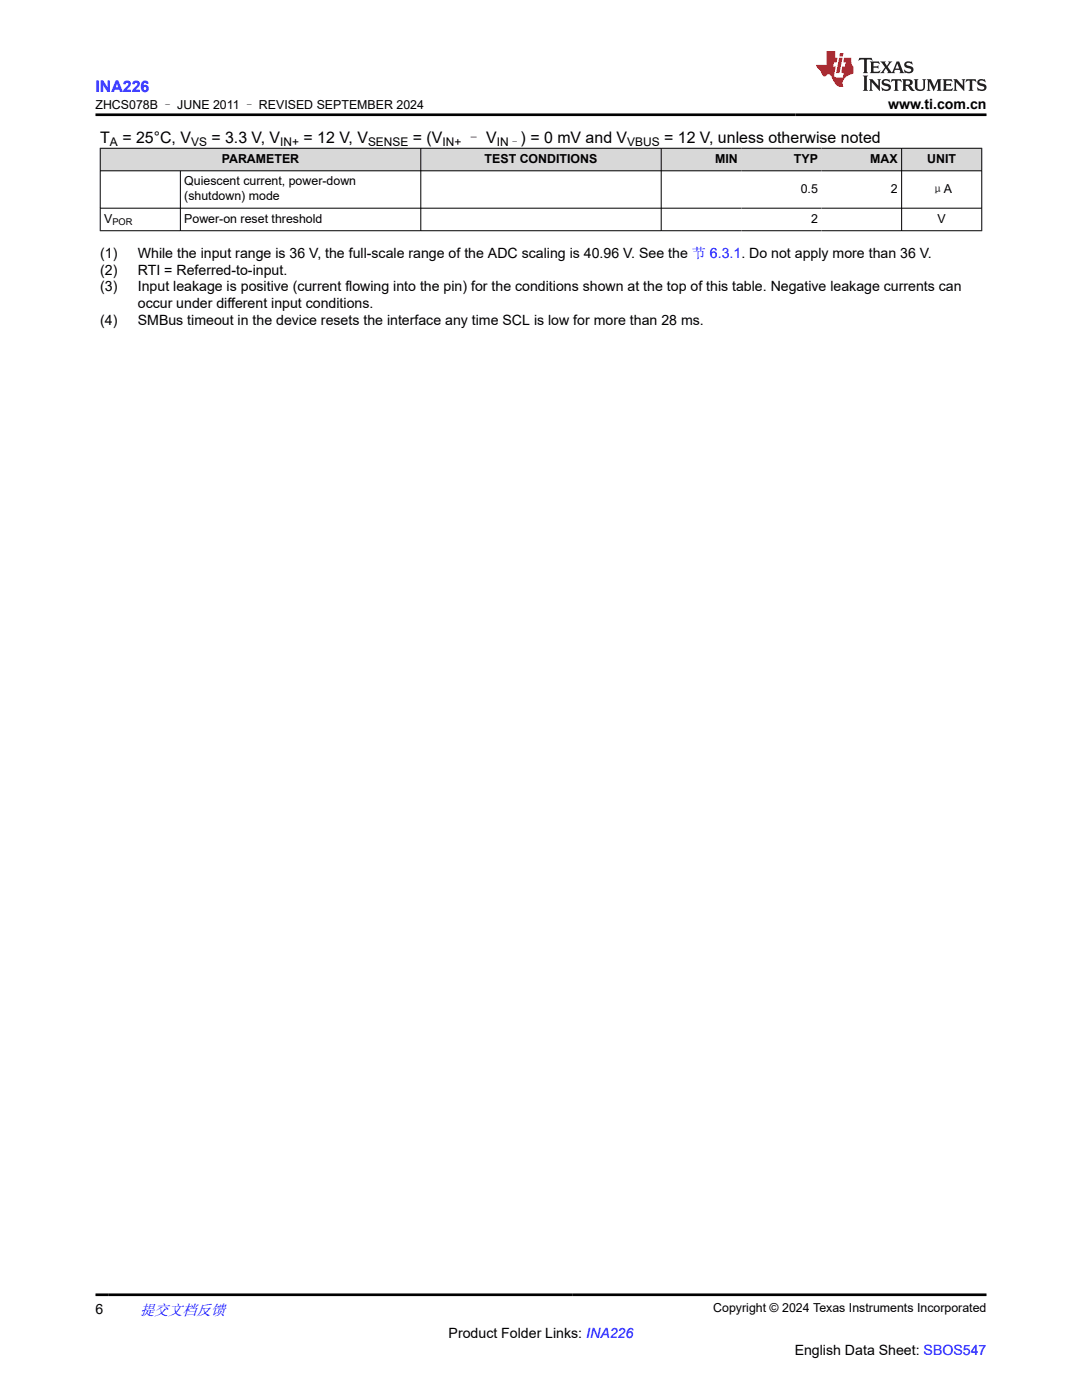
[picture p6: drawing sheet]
<svg xmlns="http://www.w3.org/2000/svg" width="216mm" height="279mm" viewBox="0 0 216 279" stroke-linecap="round" stroke-linejoin="round" font-family="sans-serif">
<defs><g id="words">
<text font-size="3.2" fill="#00f" x="19.1" y="18.3">INA226</text>
<g font-size="3.2">
<text x="20" y="28.4">T</text>
<text x="24.4" y="28.4">= 25°C, V</text>
<text x="42.2" y="28.4">= 3.3 V, V</text>
<text x="60.6" y="28.4">= 12 V, V</text>
<text x="82.4" y="28.4">= (V</text>
<text x="93" y="28.4">– V</text>
<text x="103.9" y="28.4">) = 0 mV and V</text>
<text x="132.5" y="28.4">= 12 V, unless otherwise noted</text>
</g>
<text font-size="3" fill="#00f" x="27.9" y="262.4">提交文档反馈</text>
<g font-size="2.8">
<text x="177.2" y="21.7">www.ti.com.cn</text>
<text x="20" y="51.4">(1)</text>
<text x="27.5" y="51.4">While the input range is 36 V, the full-scale range of the ADC scaling is 40.96 V. See the 节 6.3.1. Do not apply more than 36 V.</text>
<text x="20" y="54.8">(2)</text>
<text x="20" y="58.2">(3)</text>
<text x="27.5" y="54.8">RTI = Referred-to-input.</text>
<text x="27.5" y="58.2">Input leakage is positive (current flowing into the pin) for the conditions shown at the top of this table. Negative leakage currents can</text>
<text x="20" y="64.9">(4)</text>
<text x="27.5" y="61.6">occur under different input conditions.</text>
<text x="27.5" y="64.9">SMBus timeout in the device resets the interface any time SCL is low for more than 28 ms.</text>
<text x="19.1" y="262.1">6</text>
<text x="89.5" y="266.9">Product Folder Links: INA226</text>
<text x="158.6" y="270.3">English Data Sheet: SBOS547</text>
</g>
<g font-size="2.5">
<text x="19" y="21.8">ZHCS078B – JUNE 2011 – REVISED SEPTEMBER 2024</text>
<text x="44.3" y="32.5">PARAMETER</text>
<text x="96.7" y="32.5">TEST CONDITIONS</text>
<text x="142.7" y="32.5">MIN</text>
<text x="158.4" y="32.5">TYP</text>
<text x="173.7" y="32.5">MAX</text>
<text x="185" y="32.5">UNIT</text>
<text x="36.8" y="37">Quiescent current, power-down</text>
<text x="36.8" y="39.9">(shutdown) mode</text>
<text x="159.8" y="38.5">0.5</text>
<text x="177.8" y="38.5">2</text>
<text x="185.8" y="38.6">μA</text>
<text x="20.8" y="44.4">V</text>
<text x="36.8" y="44.4">Power-on reset threshold</text>
<text x="161.8" y="44.4">2</text>
<text x="187.1" y="44.4">V</text>
<text x="142.3" y="261.8">Copyright © 2024 Texas Instruments Incorporated</text>
</g>
<g font-size="2.4">
<text x="21.9" y="29.1">A</text>
<text x="38.1" y="29.1">VS</text>
<text x="55.9" y="29.1">IN+</text>
<text x="73.4" y="29.1">SENSE</text>
<text x="88.3" y="29.1">IN+</text>
<text x="99.1" y="29.1">IN–</text>
<text x="125.2" y="29.1">VBUS</text>
</g>
<text font-size="1.9" x="22.4" y="44.9">POR</text>
</g></defs>
<g fill="#d8d8d8">
<path d="M20 29.6h175.9v4.5h-175.9z" fill-rule="evenodd"/>
<path d="M20.1 29.7h63.8v4.3h-63.8z" fill-rule="evenodd"/>
<path d="M84 29.7h47.9v4.3h-47.9z" fill-rule="evenodd"/>
<path d="M132 29.7h15.9v4.3h-15.9z" fill-rule="evenodd"/>
<path d="M147.9 29.7h16v4.3h-16z" fill-rule="evenodd"/>
<path d="M163.9 29.7h15.9v4.3h-15.9z" fill-rule="evenodd"/>
<path d="M180 29.7h15.8v4.3h-15.8z" fill-rule="evenodd"/>
</g>
<path d="M19.9 29.6h176.1M19.9 34.1h176.1M20 29.5v16.6M36 34.1v12M84 29.5v16.6M131.9 29.5v16.6M179.9 29.5v16.6M195.9 29.5v16.6M19.9 41.5h176.1M19.9 46h176.1" fill="none" stroke="#000" stroke-width=".2"/>
<path d="M171.5 11.6l-.2 .5 .5-.2h.6v.1v2.2l-.2 .4h1l-.2-.4v-2.2v-.1h.5l.6 .2-.2-.5zM173.6 12.3l.2 .4v1.5l-.2 .4h1.9l.1-.6a1.08 1.08 0 0 1-1.3 .2v-.7h.6l.4 .2v-.7l-.4 .2h-.6v-.5l.2-.2a1 1 0 0 1 1 .3l-.1-.5zM175.7 12.3l.9 1.1-1 1.2h.9l-.2-.2 .5-.8 .4 .8-.2 .2h1.6l-.2-.2 .2-.5h.9l.1 .5-.1 .2h.9l-.2-.3-.8-2h-.5l-.9 2.2-.9-1.1 .9-1.1h-.8l.2 .2-.4 .6-.4-.6 .2-.2zM179 12.7l.4 1h-.7zM180.7 12.4a.65 .65 0 0 0-.2 .7 .65 .65 0 0 0 .6 .5l.6 .1 .1 .3a.79 .79 0 0 1-.7 .4 .79 .79 0 0 1-.7-.5l.1 .7 .2-.1a.93 .93 0 0 0 1.1 .1 .93 .93 0 0 0 .4-1 1.46 1.46 0 0 0-1.2-.6l-.1-.3a1.09 1.09 0 0 1 1.2 .2l-.2-.6-.1 .1-.5-.2zM172.2 15.1l.2 .4v2.2l-.2 .4h1l-.2-.4v-2.2l.2-.4zM173.4 15.8l.2 .4v1.5l-.2 .4h.8l-.3-.4 .1-1.3 1.6 1.8v-2l.2-.4h-.7l.1 .2 .1 1.1-1.2-1.3zM176.2 15.9a.65 .65 0 0 0-.2 .8 .65 .65 0 0 0 .6 .4l.6 .2 .1 .2a.79 .79 0 0 1-.7 .4 .79 .79 0 0 1-.7-.5l.1 .7 .2-.1a.93 .93 0 0 0 1.1 .1 .93 .93 0 0 0 .4-.9 1.46 1.46 0 0 0-1.2-.6l-.1-.4a1.09 1.09 0 0 1 1.2 .2l-.1-.6-.2 .1-.5-.1zM177.9 15.8l-.1 .6a.63 .63 0 0 1 .8-.3v1.6l-.3 .4h1l-.2-.4v-1.6a.66 .66 0 0 1 .8 .3l-.1-.6zM180 15.8l.2 .4v1.5l-.2 .4h1l-.2-.2-.1-.7h.5l.1 .2a.79 .79 0 0 0 1.2 .6l-1-.9a.61 .61 0 0 0 .6-.6 .61 .61 0 0 0-.5-.7zM180.8 16.1h.1a.47 .47 0 0 1 .5 .1 .47 .47 0 0 1 .1 .5l-.1 .1-.7 .1zM182.3 15.8l.2 .2a2.27 2.27 0 0 0 .4 2 1.04 1.04 0 0 0 1.7-.7v-1.3l.2-.2h-.8l.2 .4v1.1a.6 .6 0 0 1-.6 .6 .6 .6 0 0 1-.6-.6v-1.1l.3-.4zM184.9 15.8l.2 .4v1.5l-.2 .4h.8l-.3-.4v-1.4l.9 1.9 .9-1.9v1.4l-.3 .4h1l-.2-.4v-1.5l.2-.4h-.8l-.7 1.5-.6-1.5zM188.1 15.8l.2 .4v1.5l-.2 .4h1.9l.1-.6a1.09 1.09 0 0 1-1.3 .2v-.7h.6l.4 .2v-.6l-.4 .2h-.6v-.6l.2-.1a1.01 1.01 0 0 1 1 .3l-.1-.6zM190.2 15.8l.3 .4v1.5l-.3 .4h.8l-.2-.4v-1.3l1.6 1.8v-2l.2-.4h-.7l.2 .2v1.1l-1.2-1.3zM192.8 15.8l-.1 .6a.63 .63 0 0 1 .8-.3v1.6l-.3 .4h1l-.2-.4v-1.6a.66 .66 0 0 1 .8 .3l-.1-.6zM195.2 15.9a.65 .65 0 0 0-.2 .8 .65 .65 0 0 0 .6 .4l.6 .2 .2 .2a.79 .79 0 0 1-.7 .4 .79 .79 0 0 1-.7-.5l.1 .7 .2-.1a.93 .93 0 0 0 1 .1 .93 .93 0 0 0 .5-.9 1.46 1.46 0 0 0-1.3-.6v-.4a1.09 1.09 0 0 1 1.2 .2l-.2-.6-.2 .1-.5-.1z" fill="#231f20"/>
<path d="M164.9 10.2v2.8h-2l.1 .3 .8 1a.95 .95 0 0 0 1 .9 .59 .59 0 0 1 .5-.4 .59 .59 0 0 1 .5 .4l.4 .7a1.59 1.59 0 0 0 2.1 1.4 1.61 1.61 0 0 1 1-2.3l1-.3-.1-1.5a1.59 1.59 0 0 1-.3-1.7h-1.5l-.2 .9h.6l-.2 .9h-.5l-.2 1v.2l.4 .1-.1 .9h-.7a.73 .73 0 0 1-1-.7l.3-1.5h-.5l.1-.9h.5l.2-.9h-.5v-1.3zM167.4 11.5l-.6 3.1h.7l.6-3.1zM167.6 10.6l-.1 .6h.7l.1-.6z" fill="#ed1c24"/>
<path d="M19.1 22.9h177.8M19.1 258.4h177.8" fill="none" stroke="#000" stroke-width=".53"/>
<use href="#words"/>
</svg>
